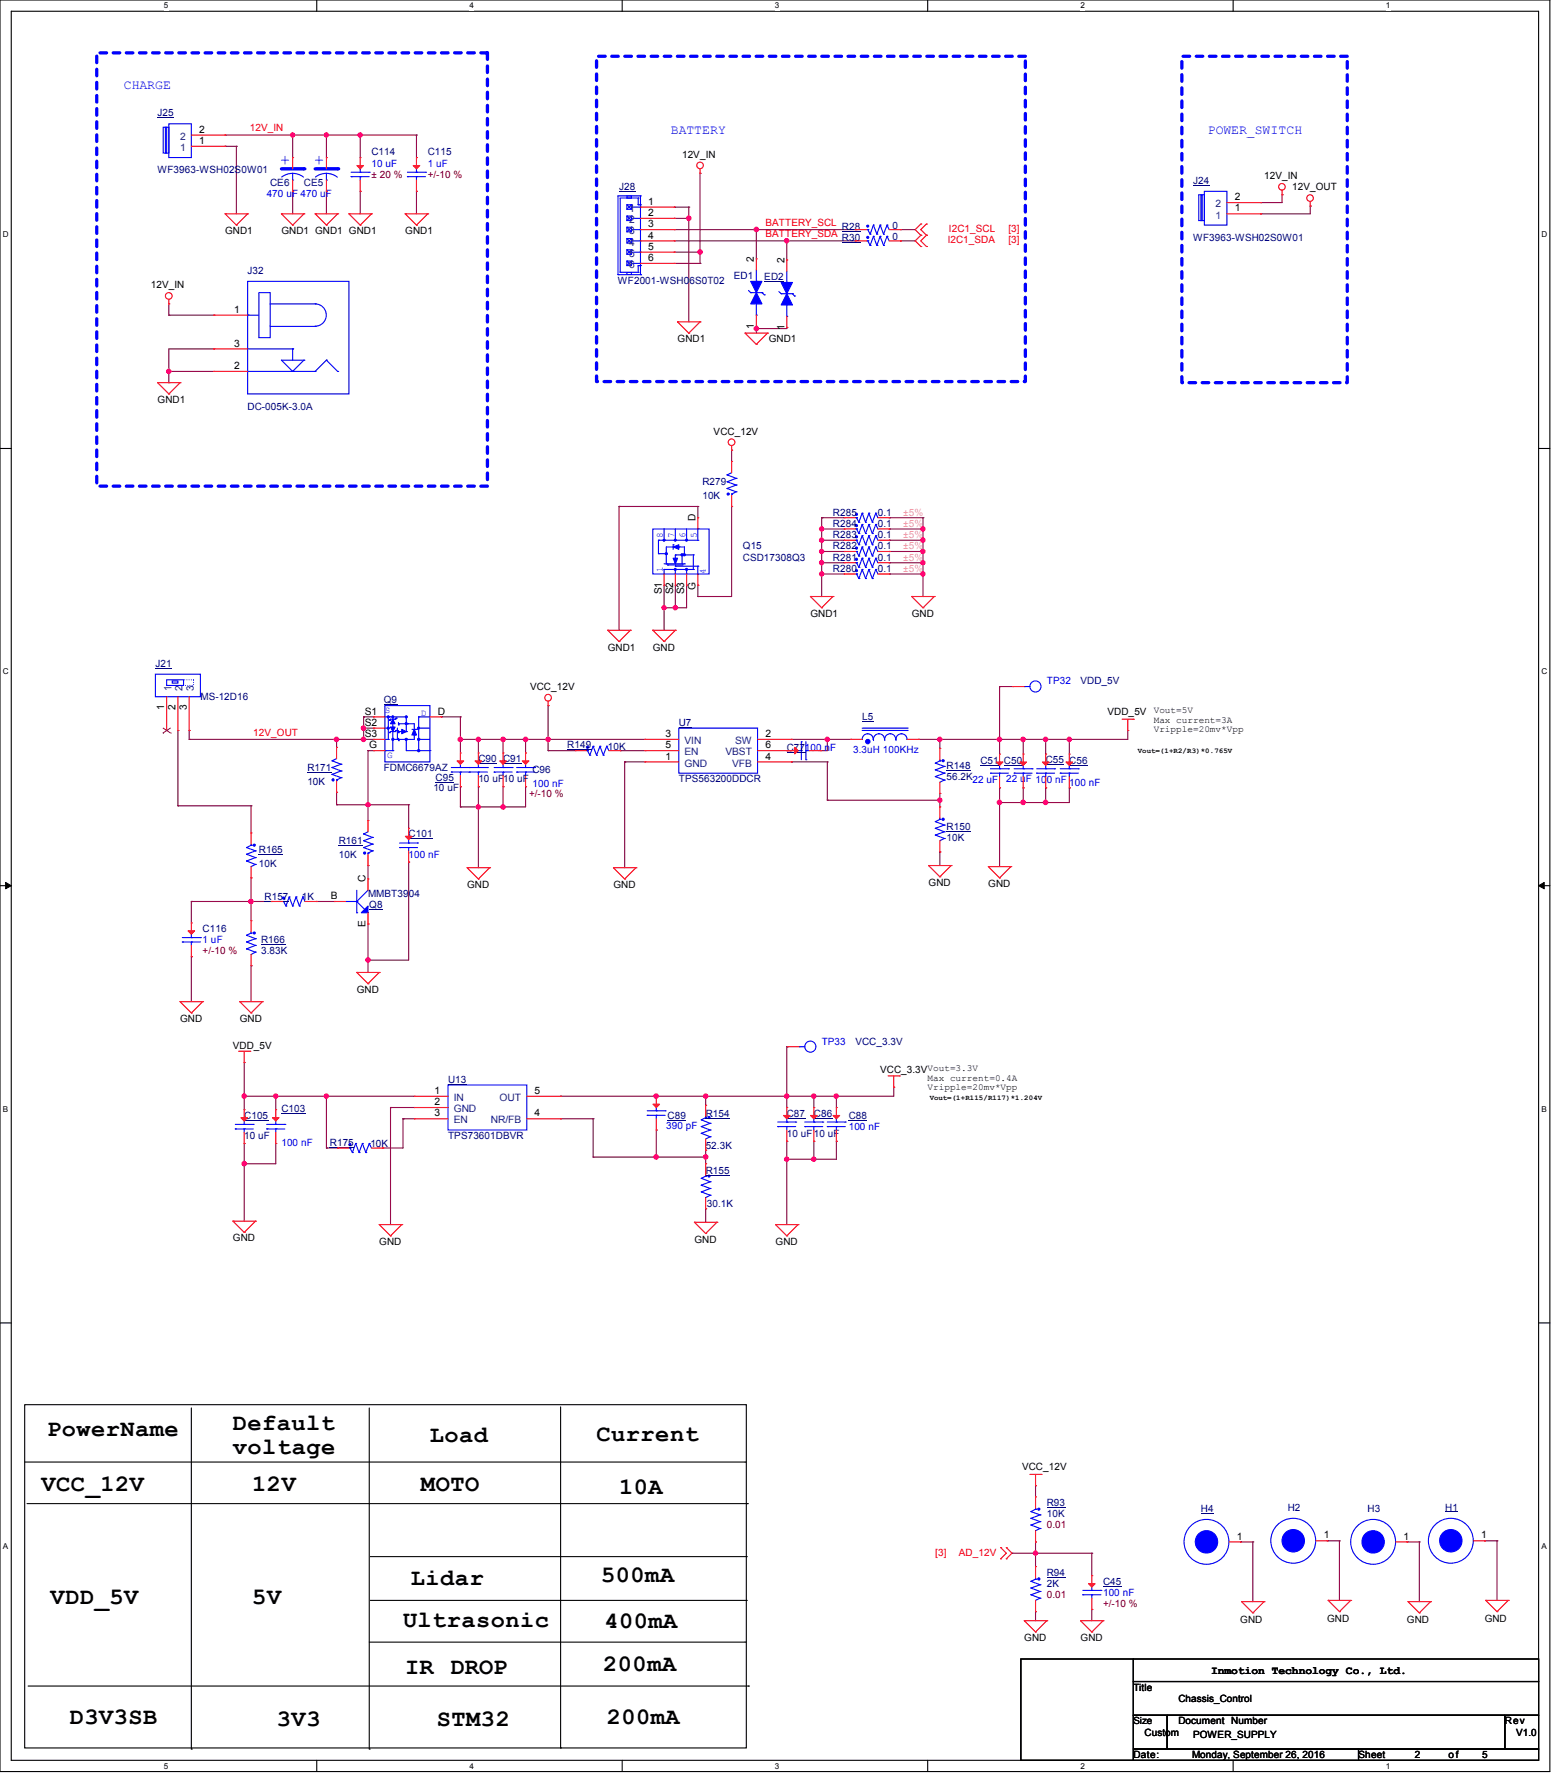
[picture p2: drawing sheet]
<svg xmlns="http://www.w3.org/2000/svg" width="210mm" height="240mm" viewBox="0 0 210 240" stroke-linecap="round" stroke-linejoin="round" font-family="sans-serif">
<defs><g id="words">
<g font-size="3.2">
<text x="6.4" y="194.4">PowerName</text>
<text x="31.5" y="193.6">Default</text>
<text x="31.5" y="196.8">voltage</text>
<text x="58.2" y="195.3">Load</text>
<text x="80.8" y="195.2">Current</text>
<text x="5.6" y="201.8">VCC_12V</text>
<text x="34.1" y="201.8">12V</text>
<text x="57" y="201.8">MOTO</text>
<text x="83.8" y="202.3">10A</text>
<text x="55.6" y="214.7">Lidar</text>
<text x="81.4" y="214.2">500mA</text>
<text x="6.9" y="217.3">VDD_5V</text>
<text x="34.1" y="217.3">5V</text>
<text x="54.6" y="220.3">Ultrasonic</text>
<text x="81.8" y="220.5">400mA</text>
<text x="54.9" y="226.7">IR</text>
<text x="61" y="226.7">DROP</text>
<text x="81.7" y="226.2">200mA</text>
<text x="9.4" y="233.4">D3V3SB</text>
<text x="37.5" y="233.7">3V3</text>
<text x="59.1" y="233.7">STM32</text>
<text x="82.1" y="233.4">200mA</text>
</g>
<g font-size="2.3" fill="#00f">
<text x="38" y="22.4">+</text>
<text x="42.5" y="22.4">+</text>
</g>
<g font-size="1.8" fill="#00f">
<text x="16.8" y="12.1">CHARGE</text>
<text x="90.8" y="18.2">BATTERY</text>
<text x="163.5" y="18.2">POWER_SWITCH</text>
</g>
<text font-size="1.5" x="164" y="226.7">Inmotion Technology Co., Ltd.</text>
<g font-size="1.4" fill="#000080">
<text x="21.3" y="15.7">J25</text>
<text x="21.3" y="23.5">WF3963-WSH02S0W01</text>
<text x="50.3" y="21">C114</text>
<text x="57.9" y="21">C115</text>
<text x="36.6" y="25.1">CE6</text>
<text x="41.1" y="25.1">CE5</text>
<text x="83.8" y="25.8">J28</text>
<text x="161.5" y="24.9">J24</text>
<text x="114" y="32.6">R30</text>
<text x="114" y="31.1">R28</text>
<text x="120.9" y="32.5">0</text>
<text x="120.9" y="30.9">0</text>
<text x="161.5" y="32.6">WF3963-WSH02S0W01</text>
<text x="33.5" y="37">J32</text>
<text x="83.7" y="38.4">WF2001-WSH06S0T02</text>
<text x="99.4" y="37.8">ED1</text>
<text x="103.5" y="38">ED2</text>
<text x="33.5" y="55.5">DC-005K-3.0A</text>
<text x="95.1" y="65.7">R279</text>
<text x="95.1" y="67.5">10K</text>
<text x="112.8" y="71.3">R284</text>
<text x="112.8" y="69.8">R285</text>
<text x="118.9" y="71.3">0.1</text>
<text x="118.9" y="69.8">0.1</text>
<text x="100.6" y="74.4">Q15</text>
<text x="100.6" y="75.9">CSD17308Q3</text>
<text x="112.8" y="75.9">R281</text>
<text x="112.8" y="74.4">R282</text>
<text x="112.8" y="77.4">R280</text>
<text x="112.8" y="72.9">R283</text>
<text x="118.9" y="75.9">0.1</text>
<text x="118.9" y="74.4">0.1</text>
<text x="118.9" y="77.4">0.1</text>
<text x="118.9" y="72.9">0.1</text>
<text x="21" y="90.4">J21</text>
<text x="27.1" y="94.8">MS-12D16</text>
<text x="52" y="95.2">Q9</text>
<text x="146.3" y="92.7">VDD_5V</text>
<text x="76.8" y="101.3">R149</text>
<text x="82.3" y="101.5">10K</text>
<text x="91.9" y="98.3">U7</text>
<text x="106.5" y="101.7">C77100 nF</text>
<text x="116.7" y="97.5">L5</text>
<text x="41.6" y="104.4">R171</text>
<text x="41.6" y="106.2">10K</text>
<text x="52" y="104.4">FDMC6679AZ</text>
<text x="58.7" y="107.1">10 uF</text>
<text x="59" y="105.8">C95</text>
<text x="64.8" y="103.2">C90 C91</text>
<text x="64.8" y="105.9">10 uF10 uF</text>
<text x="72.1" y="104.7">C96</text>
<text x="91.9" y="105.9">TPS563200DDCR</text>
<text x="128.2" y="104.1">R148</text>
<text x="128.2" y="105.6">56.2K</text>
<text x="132.7" y="103.5">C51 C50</text>
<text x="141.6" y="103.3">C55 C56</text>
<text x="55.3" y="113.4">C101</text>
<text x="128.2" y="112.3">R150</text>
<text x="128.2" y="113.9">10K</text>
<text x="35.1" y="115.5">R165</text>
<text x="35.1" y="117.3">10K</text>
<text x="45.9" y="114.3">R161</text>
<text x="45.9" y="116.1">10K</text>
<text x="35.8" y="121.9">R157</text>
<text x="40.9" y="121.9">1K</text>
<text x="49.8" y="121.5">MMBT3904</text>
<text x="50" y="123">Q8</text>
<text x="27.4" y="126.2">C116</text>
<text x="35.3" y="127.7">R166</text>
<text x="35.3" y="129.2">3.83K</text>
<text x="115.8" y="141.4">VCC_3.3V</text>
<text x="60.7" y="146.6">U13</text>
<text x="33.1" y="151.5">C105</text>
<text x="33.1" y="154.2">10 uF</text>
<text x="38.1" y="150.6">C103</text>
<text x="44.7" y="155.2">R175</text>
<text x="50.1" y="155.3">10K</text>
<text x="60.7" y="154.2">TPS73601DBVR</text>
<text x="90.4" y="151.5">C89</text>
<text x="95.5" y="151.2">R154</text>
<text x="95.5" y="155.6">52.3K</text>
<text x="106.5" y="151.2">C87</text>
<text x="106.5" y="153.9">10 uF10 uF</text>
<text x="110.2" y="151.2">C86</text>
<text x="114.9" y="151.5">C88</text>
<text x="95.5" y="159">R155</text>
<text x="95.7" y="163.4">30.1K</text>
<text x="141.7" y="203.9">R93</text>
<text x="141.7" y="205.4">10K</text>
<text x="162.6" y="204.7">H4</text>
<text x="174.3" y="204.5">H2</text>
<text x="185.2" y="204.7">H3</text>
<text x="195.7" y="204.5">H1</text>
<text x="141.7" y="213.4">R94</text>
<text x="141.7" y="214.9">2K</text>
<text x="149.4" y="214.6">C45</text>
</g>
<g font-size="1.4">
<text x="27" y="18">2</text>
<text x="27" y="19.5">1</text>
<text x="92.4" y="21.3">12V_IN</text>
<text x="87.8" y="29.3">2</text>
<text x="87.8" y="27.7">1</text>
<text x="167.2" y="28.6">1</text>
<text x="167.2" y="27.1">2</text>
<text x="171.2" y="24.2">12V_IN</text>
<text x="175" y="25.8">12V_OUT</text>
<text x="30.5" y="31.7">GND1</text>
<text x="38.1" y="31.7">GND1 GND1 GND1</text>
<text x="54.9" y="31.7">GND1</text>
<text x="87.8" y="30.8">3</text>
<text x="87.8" y="32.3">4</text>
<text x="87.8" y="33.8">5</text>
<text x="87.8" y="35.3">6</text>
<text x="102.1" y="35.5" transform="rotate(-90 102.1 35.5)">2</text>
<text x="106.2" y="35.7" transform="rotate(-90 106.2 35.7)">2</text>
<text x="20.4" y="39">12V_IN</text>
<text x="31.7" y="42.4">1</text>
<text x="31.7" y="46.9">3</text>
<text x="91.7" y="46.3">GND1</text>
<text x="102.1" y="44.5" transform="rotate(-90 102.1 44.5)">1</text>
<text x="104.1" y="46.3">GND1</text>
<text x="106.2" y="44.7" transform="rotate(-90 106.2 44.7)">1</text>
<text x="31.7" y="50">2</text>
<text x="21.3" y="54.6">GND1</text>
<text x="96.6" y="58.8">VCC_12V</text>
<text x="94.2" y="70.6" transform="rotate(-90 94.2 70.6)">D</text>
<text x="89.6" y="80.5" transform="rotate(-90 89.6 80.5)">S1</text>
<text x="91.1" y="80.5" transform="rotate(-90 91.1 80.5)">S2</text>
<text x="92.6" y="80.5" transform="rotate(-90 92.6 80.5)">S3</text>
<text x="94.2" y="79.9" transform="rotate(-90 94.2 79.9)">G</text>
<text x="109.7" y="83.5">GND1</text>
<text x="123.4" y="83.5">GND</text>
<text x="82.3" y="88.1">GND1</text>
<text x="88.4" y="88.1">GND</text>
<text x="71.8" y="93.4">VCC_12V</text>
<text x="22.2" y="96.2" transform="rotate(-90 22.2 96.2)">1</text>
<text x="23.8" y="96.2" transform="rotate(-90 23.8 96.2)">2</text>
<text x="25.3" y="96.2" transform="rotate(-90 25.3 96.2)">3</text>
<text x="49.4" y="98.3">S2</text>
<text x="49.4" y="96.8">S1</text>
<text x="49.4" y="99.8">S3</text>
<text x="50" y="101.3">G</text>
<text x="59.3" y="96.8">D</text>
<text x="90.1" y="99.8">3</text>
<text x="90.1" y="101.3">5</text>
<text x="103.6" y="99.8">2</text>
<text x="103.6" y="101.3">6</text>
<text x="150" y="96.8">VDD_5V</text>
<text x="90.1" y="102.8">1</text>
<text x="103.6" y="102.8">4</text>
<text x="49.5" y="119.5" transform="rotate(-90 49.5 119.5)">C</text>
<text x="125.7" y="120">GND</text>
<text x="44.8" y="121.8">B</text>
<text x="49.5" y="125.6" transform="rotate(-90 49.5 125.6)">E</text>
<text x="63.2" y="120.2">GND</text>
<text x="83.1" y="120.2">GND</text>
<text x="133.8" y="120.1">GND</text>
<text x="48.3" y="134.4">GND</text>
<text x="24.4" y="138.4">GND</text>
<text x="31.5" y="142">VDD_5V</text>
<text x="32.5" y="138.4">GND</text>
<text x="58.8" y="148.1">1</text>
<text x="58.8" y="149.6">2</text>
<text x="72.4" y="148.1">5</text>
<text x="119.2" y="145.2">VCC_3.3VVout=3.3V</text>
<text x="58.8" y="151.2">3</text>
<text x="72.4" y="151.2">4</text>
<text x="31.5" y="168.1">GND</text>
<text x="51.4" y="168.6">GND</text>
<text x="94" y="168.3">GND</text>
<text x="105" y="168.6">GND</text>
<text x="138.4" y="199.1">VCC_12V</text>
<text x="167.5" y="208.5">1</text>
<text x="179.2" y="208.3">1</text>
<text x="190" y="208.5">1</text>
<text x="200.6" y="208.3">1</text>
<text x="167.9" y="219.8">GND</text>
<text x="179.7" y="219.6">GND</text>
<text x="190.5" y="219.8">GND</text>
<text x="201" y="219.6">GND</text>
<text x="138.7" y="222.2">GND</text>
<text x="146.3" y="222.2">GND</text>
<text x="153.5" y="228.9">Title</text>
<text x="159.6" y="233.5">Document Number</text>
<text x="159.6" y="230.4">Chassis_Control</text>
<text x="203.7" y="233.5">Rev</text>
<text x="153.5" y="238.1">Date:</text>
<text x="155" y="235">Custom</text>
<text x="161.4" y="238.1">Monday, September 26, 2016</text>
<text x="161.5" y="235.3">POWER_SUPPLY</text>
<text x="183.9" y="238.1">Sheet</text>
<text x="191.6" y="238.1">2</text>
<text x="196.1" y="238.1">of</text>
<text x="200.7" y="238.1">5</text>
<text x="205.3" y="235">V1.0</text>
</g>
<g font-size="1.4" fill="#f00">
<text x="33.8" y="17.8">12V_IN</text>
<text x="103.6" y="32.1">BATTERY_SDA</text>
<text x="103.6" y="30.6">BATTERY_SCL</text>
<text x="128.3" y="32.9">I2C1_SDA</text>
<text x="128.5" y="31.4">I2C1_SCL</text>
<text x="136.5" y="31.4">[3]</text>
<text x="136.5" y="32.9">[3]</text>
<text x="34.3" y="99.6">12V_OUT</text>
<text x="126.6" y="210.6">[3]</text>
<text x="129.8" y="210.6">AD_12V</text>
</g>
<g font-size="1.4" fill="#004080">
<text x="24.4" y="20.4">1</text>
<text x="24.4" y="18.9">2</text>
<text x="85.2" y="28.7">1</text>
<text x="164.6" y="29.6">1</text>
<text x="164.6" y="28.1">2</text>
<text x="85.2" y="30.2">2</text>
<text x="85.2" y="31.7">3</text>
<text x="85.2" y="33.3">4</text>
<text x="85.2" y="34.8">5</text>
<text x="85.2" y="36.3">6</text>
<text x="23.2" y="93.6" transform="rotate(-90 23.2 93.6)">1</text>
<text x="24.7" y="93.6" transform="rotate(-90 24.7 93.6)">2</text>
<text x="26.2" y="93.6" transform="rotate(-90 26.2 93.6)">3</text>
<text x="92.7" y="100.8">VIN</text>
<text x="99.5" y="100.8">SW</text>
<text x="92.7" y="102.3">EN</text>
<text x="92.7" y="103.8">GND</text>
<text x="98.2" y="102.3">VBST</text>
<text x="99.1" y="103.8">VFB</text>
<text x="61.4" y="149.1">IN</text>
<text x="67.6" y="149.1">OUT</text>
<text x="61.4" y="150.6">GND</text>
<text x="61.4" y="152.1">EN</text>
<text x="66.4" y="152.1">NR/FB</text>
</g>
<g font-size="1.4" fill="#00f">
<text x="50.3" y="22.6">10 uF</text>
<text x="57.9" y="22.6">1 uF</text>
<text x="36.1" y="26.7">470 uF 470 uF</text>
<text x="141.7" y="92.7">TP32</text>
<text x="115.5" y="102">3.3uH 100KHz</text>
<text x="72.1" y="106.5">100 nF</text>
<text x="131.7" y="106.1">22 uF</text>
<text x="136.2" y="105.9">22 uF 100 nF</text>
<text x="144.8" y="106.4">100 nF</text>
<text x="55.3" y="116.1">100 nF</text>
<text x="27.4" y="127.7">1 uF</text>
<text x="111.3" y="141.4">TP33</text>
<text x="38.1" y="155.2">100 nF</text>
<text x="90.2" y="152.9">390 pF</text>
<text x="114.9" y="153">100 nF</text>
<text x="149.4" y="216.1">100 nF</text>
</g>
<g font-size="1.4" fill="#800000">
<text x="50.3" y="24.1">± 20 %</text>
<text x="57.9" y="24.1">+/-10 %</text>
<text x="71.6" y="107.9">+/-10 %</text>
<text x="27.4" y="129.2">+/-10 %</text>
<text x="141.7" y="207">0.01</text>
<text x="141.7" y="216.4">0.01</text>
<text x="149.4" y="217.6">+/-10 %</text>
</g>
<g font-size="1.4" fill="#ff80c0">
<text x="122.3" y="71.3">±5%</text>
<text x="122.3" y="69.8">±5%</text>
<text x="122.3" y="75.9">±5%</text>
<text x="122.3" y="74.4">±5%</text>
<text x="122.3" y="77.4">±5%</text>
<text x="122.3" y="72.9">±5%</text>
</g>
<g font-size="1.3" fill="#00f">
<text x="89.8" y="77.4" transform="rotate(-90 89.8 77.4)">1</text>
<text x="89.8" y="72.9" transform="rotate(-90 89.8 72.9)">8</text>
<text x="91.3" y="72.9" transform="rotate(-90 91.3 72.9)">7</text>
<text x="92.8" y="72.9" transform="rotate(-90 92.8 72.9)">6</text>
<text x="94.3" y="72.9" transform="rotate(-90 94.3 72.9)">5</text>
<text x="95.6" y="77.7" transform="rotate(-90 95.6 77.7)">4</text>
<text x="52.1" y="96.6">S</text>
<text x="57" y="96.9">D</text>
<text x="52.4" y="102.7">G</text>
</g>
<g font-size="1.3">
<text x="156.2" y="96.6">Vout=5V</text>
<text x="156.2" y="97.9">Max current=3A</text>
<text x="156.2" y="99.1">Vripple=20mv*Vpp</text>
<text x="125.6" y="146.3">Max current=0.4A</text>
<text x="125.6" y="147.6">Vripple=20mv*Vpp</text>
<text x="153.5" y="233.5">Size</text>
</g>
<g font-size="1.1">
<text x="22.2" y="1.1">5</text>
<text x="63.6" y="1.1">4</text>
<text x="104.9" y="1.1">3</text>
<text x="146.3" y="1.1">2</text>
<text x="187.6" y="1.1">1</text>
<text x=".4" y="32.1">D</text>
<text x="208.7" y="32.1">D</text>
<text x=".4" y="91.3">C</text>
<text x="208.7" y="91.3">C</text>
<text x=".4" y="150.5">B</text>
<text x="208.7" y="150.5">B</text>
<text x=".4" y="209.7">A</text>
<text x="208.7" y="209.7">A</text>
<text x="22.2" y="239.5">5</text>
<text x="63.6" y="239.5">4</text>
<text x="104.9" y="239.5">3</text>
<text x="146.3" y="239.5">2</text>
<text x="187.6" y="239.5">1</text>
</g>
<g font-size="1">
<text x="154.1" y="102">Vout=(1+R2/R3)*0.765V</text>
<text x="125.9" y="148.9">Vout=(1+R115/R117)*1.204V</text>
</g>
</g></defs>
<path d="M0 0h209.8v239.9h-209.8zM1.5 1.5h206.8v236.9h-206.8z" fill="none" stroke="#000" stroke-width=".15"/>
<g fill="#fff">
<path d="M22.2 .1h.6v1.3h-.6z"/>
<path d="M22.2 238.5h.6v1.2h-.6z"/>
</g>
<path d="M42.9 0v1.5M42.9 238.4v1.5" fill="none" stroke="#000" stroke-width=".15"/>
<g fill="#fff">
<path d="M63.6 .1h.6v1.3h-.6z"/>
<path d="M63.6 238.5h.6v1.2h-.6z"/>
</g>
<path d="M84.2 0v1.5M84.2 238.4v1.5" fill="none" stroke="#000" stroke-width=".15"/>
<g fill="#fff">
<path d="M104.9 .1h.6v1.3h-.6z"/>
<path d="M104.9 238.5h.6v1.2h-.6z"/>
</g>
<path d="M125.6 0v1.5M125.6 238.4v1.5" fill="none" stroke="#000" stroke-width=".15"/>
<g fill="#fff">
<path d="M146.3 .1h.6v1.3h-.6z"/>
<path d="M146.3 238.5h.6v1.2h-.6z"/>
</g>
<path d="M167 0v1.5M167 238.4v1.5" fill="none" stroke="#000" stroke-width=".15"/>
<g fill="#fff">
<path d="M187.6 .1h.6v1.3h-.6z"/>
<path d="M187.6 238.5h.6v1.2h-.6z"/>
<path d="M.4 31.1h.8v1.2h-.8z"/>
<path d="M208.7 31.1h.8v1.2h-.8z"/>
<path d="M.4 90.3h.8v1.2h-.8z"/>
<path d="M208.7 90.3h.8v1.2h-.8z"/>
</g>
<path d="M0 60.7h1.5M208.3 60.7h1.5" fill="none" stroke="#000" stroke-width=".15"/>
<g fill="#fff">
<path d="M.4 149.5h.7v1.2h-.7z"/>
<path d="M208.7 149.5h.7v1.2h-.7z"/>
</g>
<path d="M0 119.9h1.5M208.3 119.9h1.5" fill="none" stroke="#000" stroke-width=".15"/>
<path d="M.8 119.5l.7 .4-.7 .5zM208.3 119.9l.8-.4v.9z" fill="#000" stroke="#000" stroke-width=".14"/>
<g fill="#fff">
<path d="M.4 208.7h.7v1.3h-.7z"/>
<path d="M208.7 208.7h.7v1.3h-.7z"/>
</g>
<g fill="none" stroke="#000" stroke-width=".15">
<path d="M0 179.1h1.5M208.3 179.1h1.5M3.3 190.2h97.7v46.5h-97.7zM3.3 198h97.6M25.9 190.6v46.2M50 190.6v46.2M75.9 190.5v46.2M100.9 198h.1M3.7 203.6h97.5M50.1 210.8h50.9M50.1 216.7h50.9M101 210.8h.1"/>
<path d="M101 216.7h.1M101.2 203.6h.1M3.8 228.3h97.5M25.9 236.8h.1M50 236.8h.1M50 222.4h50.9M75.9 236.7h.1M100.9 222.4h.1M101.3 228.3h.1M138.2 224.6h15.3v13.8h-15.3zM153.5 224.6h54.8v3.1h-54.8zM153.5 227.7h54.8v4.6h-54.8z"/>
<path d="M153.5 232.3h4.5v4.5h-4.5zM153.5 236.8h30.4v1.6h-30.4zM158 232.3h45.8v4.5h-45.8zM183.9 236.8h24.4v1.6h-24.4zM203.8 232.3h4.5v4.5h-4.5z"/>
</g>
<path d="M13.1 7.2h52.9v58.6h-52.9zM80.8 7.6h58v44.1h-58zM160 7.6h22.4v44.2h-22.4z" fill="none" stroke="#00f" stroke-width=".44" stroke-dasharray=".9 .9"/>
<g fill="none" stroke="#800040" stroke-width=".15">
<path d="M30.5 18.3h.1M30.5 19.8h.1M30.5 18.3h25.9M30.5 19.8h1.5M32 19.8h.1M32 19.8v9.2M39.6 18.3h.1M39.6 18.3v3M44.2 18.3h.1M44.2 18.3v3M48.8 18.3h.1M48.8 18.3v3"/>
<path d="M56.4 18.3h.1M56.4 18.3v3M39.6 25.9h.1M39.6 25.9v3.1M44.2 25.9h.1M44.2 25.9v3.1M48.8 25.9h.1M48.8 25.9v3.1M56.4 25.9h.1M56.4 25.9v3.1M91.3 28h.1M91.3 29.6h.1"/>
<path d="M91.3 32.6h24.5M91.3 31.1h24.5M91.3 35.7h3.5M91.3 34.1h3.5M91.3 28h2M91.3 29.6h2M93.3 28h.1M93.3 29.6h.1M93.3 28v15.6M94.8 23.5h.1M94.8 35.7h.1M94.8 34.1h.1"/>
<path d="M94.8 23.5v12.2M102.4 31.1h.1M102.4 31.1v4M106.5 32.6h.1M106.5 32.6v2.6M121.9 32.6h.1M121.9 31.1h.1M121.9 32.6h2M121.9 31.1h2M170.7 27.4h.1M170.7 29h.1M173.6 26.4h.1"/>
<path d="M173.6 26.4v1h-2.9M177.4 27.9h.1M177.4 27.9v1.1h-6.7M22.9 50.3h.1M22.9 51.8h.1M22.9 42.7h.1M22.9 41.1v1.6M22.9 50.3h6.1M22.9 42.7h6.1M29 47.2h.1M29 42.7h.1M29 47.2h-6.1v4.6"/>
<path d="M102.4 44.2h.1M102.4 44.5h.1M102.4 44.2v.9M106.5 44.3h.1M106.5 44.3v.2h-4.1M83.8 68.6h.1M83.8 68.6v16.7M83.8 68.6h10.7M89.9 79.2h.1M89.9 79.2v6.1M91.4 79.2h.1M91.4 79.2v3.1"/>
<path d="M93 79.2h.1M93 79.2v3.1h-3.1M94.5 79.2h.1M94.5 68.6h.1M94.5 68.6v1.5M94.5 79.2v1.6M99.1 61h.1M99.1 68.6h.1M99.1 61v1.5M99.1 68.6v12.2h-4.6M111.3 70.1h.1M111.3 71.6h.1"/>
<path d="M111.3 73.2h.1M111.3 74.7h.1M111.3 76.2h.1M111.3 77.7h.1M111.3 70.1v10.7M111.3 70.1h3M111.3 71.6h3M111.3 73.2h3M111.3 74.7h3M111.3 76.2h3M111.3 77.7h3M120.4 70.1h.1"/>
<path d="M120.4 71.6h.1M120.4 73.2h.1M120.4 74.7h.1M120.4 76.2h.1M120.4 77.7h.1M120.4 70.1h4.6M120.4 71.6h4.6M120.4 73.2h4.6M120.4 74.7h4.6M120.4 76.2h4.6M120.4 77.7h4.6M125 70.1h.1"/>
<path d="M125 71.6h.1M125 73.2h.1M125 74.7h.1M125 76.2h.1M125 77.7h.1M125 70.1v10.7M24.1 98.9h.1M24.1 98.9v10.2M25.6 98.9h.1M25.6 98.9v1.2M49.2 98.6h.1M49.2 97.1h.1"/>
<path d="M49.2 98.6h1.4M49.2 97.1v3M49.2 97.1h1.4M59.7 97.1h.1M59.7 97.1h2.6M62.3 97.1h.1M62.3 97.1v4.9M74.2 95.5h.1M74.2 95.5v6.1M89.9 82.3h.1M91.4 82.3h.1M94.5 80.8h.1"/>
<path d="M135.3 93h.1M135.3 93v9.1M135.3 93h1.9M152.7 98.9h.1M152.7 98.9v1.2h-28.3M24.1 109.1h.1M24.1 109.1h9.9M25.6 100.1h.1M25.6 100.1h25M34 118.9h.1M34 109.1h.1M34 109.1v3.7"/>
<path d="M34 118.9v5.8M45.6 107.3h.1M45.6 109h.1M45.6 100.1h.1M45.6 100.1v1.1M45.6 107.3v1.7M45.6 109h9.7M49.2 100.1h.1M49.8 101.6h.1M49.8 117.2h.1M49.8 109h.1M49.8 101.6h.8"/>
<path d="M49.8 101.6v9.5M49.8 117.2v1.8M55.3 109h.1M55.3 116.7h.1M55.3 109v3.2M55.3 116.7v13.3h-5.5M62.3 100.1h.1M62.3 106.5h.1M62.3 109.3h.1M62.3 100.1h25M62.3 106.5v2.8M64.8 100.1h.1"/>
<path d="M64.8 106.5h.1M64.8 109.3h.1M64.8 100.1v1.9M64.8 106.5v11M68.1 109.3h.1M68.1 100.1h.1M68.1 106.5h.1M68.1 100.1v1.9M68.1 106.5v2.8M71.2 100.1h.1M71.2 106.5h.1M71.2 100.1v1.9"/>
<path d="M71.2 106.5v2.8h-8.9M74.2 100.1h.1M74.2 101.6h.1M74.2 101.6h3.7M84 101.6h.1M84 101.6h3.3M84.6 103.2h.1M84.6 103.2v14.3M84.6 103.2h2.7M106.5 101.6h.1M106.5 101.6h.6M107.1 100.1h.1"/>
<path d="M107.1 103.2h.1M107.1 100.1h8.1M107.1 103.2h4.9M111.1 101.6h.1M112 100.1h.1M112 103.2h.1M112 108.4h.1M112 100.1v1.5h-.9M112 103.2v5.2M112 108.4h15.3M124.4 100.1h.1M127.3 100.1h.1"/>
<path d="M127.3 107.4h.1M127.3 115.4h.1M127.3 108.4h.1M127.3 100.1v1.2M127.3 107.4v1.9M127.3 115.4v1.8M135.3 108.7h.1M135.3 100.1h.1M135.3 106.7h.1M135.3 106.7v10.6M138.5 100.1h.1M138.5 106.7h.1"/>
<path d="M138.5 108.7h.1M138.5 100.1v2M138.5 106.7v2M141.6 100.1h.1M141.6 106.7h.1M141.6 108.7h.1M141.6 100.1v2M141.6 106.7v2M144.8 100.1h.1M144.8 106.7h.1M144.8 100.1v2M144.8 106.7v2h-9.5"/>
<path d="M25.9 122.1h.1M25.9 129.5h.1M25.9 122.1h10.8M25.9 122.1v2.9M25.9 129.5v6.1M34 122.1h.1M34 130.8h.1M34 130.8v4.8M42.8 122.1h.1M42.8 122.1h2.5M49.8 125.1h.1M49.8 130h.1"/>
<path d="M49.8 125.1v6.6M33.1 157.6h.1M33.1 148.4h.1M33.1 154.8h.1M33.1 143.9h.1M33.1 148.4h23M33.1 143.9v6.4M33.1 154.8v10.6M37.3 148.4h.1M37.3 154.8h.1M37.3 148.4v1.9M37.3 154.8v2.8h-4.2"/>
<path d="M44.2 155.4h.1M44.2 148.4h.1M44.2 155.4h1.5M44.2 148.4v7M51.8 155.4h.1M52.9 150h.1M52.9 150v15.8M52.9 150h3.2M54.6 151.5h.1M54.6 151.5v3.9h-2.8M54.6 151.5h1.5M75.9 148.4h.1"/>
<path d="M75.9 151.5h.1M75.9 151.5h4.4M80.3 151.5h.1M80.3 156.7h.1M80.3 151.5v5.2M80.3 156.7h15.2M88.9 148.4h.1M88.9 153h.1M88.9 156.7h.1M88.9 153v3.7M95.5 148.4h.1M95.5 155.7h.1"/>
<path d="M95.5 156.7h.1M95.5 148.4v1.2M95.5 155.7v1.9M106.5 157h.1M106.5 148.4h.1M106.5 154.5h.1M106.5 141.7h.1M106.5 141.7v8.3M106.5 154.5v11.3M106.5 141.7h.2M110.2 148.4h.1M110.2 154.5h.1"/>
<path d="M110.2 157h.1M110.2 148.4v1.6M110.2 154.5v2.5M113.2 148.4h.1M113.2 154.5h.1M113.2 148.4v1.6M113.2 154.5v2.5h-6.7M121 147.2h.1M121 147.2v1.2h-45.1M95.5 163.7h.1M95.5 163.7v1.8M137 210.3h.1"/>
<path d="M137 210.3h10.8M140.2 201.2h.1M140.2 218.2h.1M140.2 210.3h.1M140.2 208.8h.1M140.2 201.2v1.5M140.2 208.8v3.3M140.2 218.2v1.3M147.8 217.9h.1M147.8 210.3h.1M147.8 210.3v3.1M147.8 217.9v1.6"/>
<path d="M167.9 208.8h.1M167.9 208.8h1.7M169.6 208.8h.1M169.6 208.8v8.1M179.7 208.6h.1M179.7 208.6h1.7M181.4 208.6h.1M181.4 208.6v8.1M190.5 208.8h.1M190.5 208.8h1.7M192.2 208.8h.1M192.2 208.8v8.1"/>
<path d="M201 208.6h.1M201 208.6h1.7M202.7 208.6h.1M202.7 208.6v8.1"/>
</g>
<g fill="#f0f" stroke="#f0f" stroke-width=".15">
<circle cx="94.8" cy="34.1" r=".3"/>
<circle cx="106.5" cy="32.6" r=".3"/>
<circle cx="102.4" cy="31.1" r=".3"/>
<circle cx="71.2" cy="100.1" r=".3"/>
<circle cx="34" cy="122.1" r=".3"/>
<circle cx="49.2" cy="100.1" r=".3"/>
<circle cx="49.2" cy="98.6" r=".3"/>
<circle cx="62.3" cy="100.1" r=".3"/>
<circle cx="74.2" cy="100.1" r=".3"/>
<circle cx="112" cy="100.1" r=".29"/>
<circle cx="135.3" cy="100.1" r=".3"/>
<circle cx="127.2" cy="100.1" r=".29"/>
<circle cx="144.8" cy="100.1" r=".29"/>
<circle cx="45.6" cy="100.1" r=".3"/>
<circle cx="127.2" cy="108.4" r=".29"/>
<circle cx="68.1" cy="109.3" r=".3"/>
<circle cx="64.8" cy="109.3" r=".29"/>
<circle cx="68.1" cy="100.1" r=".3"/>
<circle cx="64.8" cy="100.1" r=".29"/>
<circle cx="138.5" cy="100.1" r=".3"/>
<circle cx="141.6" cy="100.1" r=".3"/>
<circle cx="135.3" cy="108.6" r=".3"/>
<circle cx="138.5" cy="108.6" r=".3"/>
<circle cx="141.6" cy="108.6" r=".3"/>
<circle cx="93.3" cy="29.5" r=".3"/>
<circle cx="49.8" cy="109" r=".29"/>
<circle cx="49.8" cy="130" r=".3"/>
<circle cx="102.4" cy="44.5" r=".3"/>
<circle cx="140.2" cy="210.3" r=".29"/>
<circle cx="37.3" cy="148.4" r=".29"/>
<circle cx="106.5" cy="148.4" r=".3"/>
<circle cx="95.5" cy="148.4" r=".3"/>
<circle cx="110.2" cy="148.4" r=".3"/>
<circle cx="113.2" cy="148.4" r=".3"/>
<circle cx="110.2" cy="157" r=".29"/>
<circle cx="106.5" cy="157" r=".29"/>
<circle cx="88.8" cy="156.7" r=".3"/>
<circle cx="95.5" cy="156.7" r=".3"/>
<circle cx="33.1" cy="157.6" r=".3"/>
<circle cx="33.1" cy="148.4" r=".3"/>
<circle cx="88.8" cy="148.4" r=".3"/>
<circle cx="44.2" cy="148.4" r=".29"/>
<circle cx="48.8" cy="18.3" r=".29"/>
<circle cx="44.2" cy="18.3" r=".29"/>
<circle cx="39.6" cy="18.3" r=".29"/>
<circle cx="22.8" cy="50.3" r=".29"/>
<circle cx="89.9" cy="82.3" r=".29"/>
<circle cx="91.4" cy="82.3" r=".29"/>
<circle cx="111.2" cy="71.6" r=".29"/>
<circle cx="111.2" cy="73.1" r=".29"/>
<circle cx="111.2" cy="74.7" r=".29"/>
<circle cx="111.2" cy="77.7" r=".29"/>
<circle cx="111.2" cy="76.2" r=".29"/>
<circle cx="125" cy="71.6" r=".29"/>
<circle cx="125" cy="74.7" r=".29"/>
<circle cx="125" cy="73.1" r=".29"/>
<circle cx="125" cy="77.7" r=".29"/>
<circle cx="125" cy="76.2" r=".29"/>
</g>
<g fill="none" stroke="#f00" stroke-width=".15">
<path d="M30.5 29h.1M30.5 29h3M30.5 29l1.5 1.5M32 30.5h.1M33.5 29h.1M33.5 29l-1.5 1.5M38.1 29h.1M38.1 29h3M38.1 29l1.5 1.5M39.6 30.5h.1M41.1 29h.1M41.1 29l-1.5 1.5"/>
<path d="M42.7 29h.1M42.7 29h3M42.7 29l1.5 1.5M44.2 30.5h.1M45.7 29h.1M45.7 29l-1.5 1.5M47.2 29h.1M47.2 29h3.1M47.2 29l1.6 1.5M48.8 30.5h.1M50.3 29h.1M50.3 29l-1.5 1.5"/>
<path d="M54.9 29h.1M54.9 29h3M54.9 29l1.5 1.5M56.4 30.5h.1M57.9 29h.1M57.9 29l-1.5 1.5M94.8 23.5h.1M94.8 22.9v.6M106.5 35.2h.1M106.5 35.2v1.5M124.7 31.9h.1M124.7 30.3h.1"/>
<path d="M124.7 33.4h.1M124.7 30.3l-.8 .8 .8 .8M124.7 31.9l-.8 .7 .8 .8M125.4 31.9h.1M125.4 30.3h.1M125.4 33.4h.1M125.4 30.3l-.7 .8 .7 .8M125.4 31.9l-.7 .7 .7 .8M173.6 26.4h.1M173.6 25.8v.6M177.4 27.9h.1M177.4 27.3v.6"/>
<path d="M21.3 51.8h.1M21.3 51.8h3.1M21.3 51.8l1.6 1.5M22.9 53.3h.1M22.9 41.1h.1M22.9 40.5v.6M24.4 51.8h.1M24.4 51.8l-1.5 1.5M91.7 43.6h.1M91.7 43.6h3.1M91.7 43.6l1.6 1.5M93.3 45.1h.1"/>
<path d="M94.8 43.6h.1M94.8 43.6l-1.5 1.5M100.9 45.1h.1M100.9 45.1h3M100.9 45.1l1.5 1.5M102.4 46.6h.1M103.9 45.1h.1M103.9 45.1l-1.5 1.5M106.5 44.3h.1M106.5 42.8v1.5M99.1 61h.1M99.1 60.3v.7"/>
<path d="M74.2 95.5h.1M74.2 95v.5M82.3 85.3h.1M82.3 85.3h3M82.3 85.3l1.5 1.6M83.8 86.9h.1M85.3 85.3h.1M85.3 85.3l-1.5 1.6M88.4 85.3h.1M88.4 85.3h3M88.4 85.3l1.5 1.6M89.9 86.9h.1"/>
<path d="M91.4 85.3h.1M91.4 85.3l-1.5 1.6M109.7 80.8h.1M109.7 80.8h3.1M109.7 80.8l1.6 1.5M111.3 82.3h.1M112.8 80.8h.1M112.8 80.8l-1.5 1.5M123.4 80.8h.1M123.4 80.8h3.1M123.4 80.8l1.6 1.5M125 82.3h.1"/>
<path d="M126.5 80.8h.1M126.5 80.8l-1.5 1.5M151.9 97.4h1.6M152.7 98.9h.1M152.7 97.4v1.5M153.5 97.4h.1M63.2 117.5h.1M63.2 117.5h3.1M63.2 117.5l1.6 1.5M64.8 119h.1M64.8 102h.1M64.8 106.5h.1"/>
<path d="M64.8 102v1.5M64.8 105v1.5M66.3 117.5h.1M66.3 117.5l-1.5 1.5M83.1 117.5h.1M83.1 117.5h3M83.1 117.5l1.5 1.5M84.6 119h.1M86.1 117.5h.1M86.1 117.5l-1.5 1.5M125.7 117.2h.1M125.7 117.2h3.1"/>
<path d="M125.7 117.2l1.6 1.5M127.3 118.7h.1M128.8 117.2h.1M128.8 117.2l-1.5 1.5M133.8 117.3h.1M133.8 117.3h3.1M133.8 117.3l1.5 1.6M135.3 118.9h.1M136.9 117.3h.1M136.9 117.3l-1.6 1.6M24.4 135.6h.1M24.4 135.6h3"/>
<path d="M24.4 135.6l1.5 1.6M25.9 137.2h.1M27.4 135.6h.1M27.4 135.6l-1.5 1.6M32.5 135.6h.1M32.5 135.6h3M32.5 135.6l1.5 1.6M34 137.2h.1M35.5 135.6h.1M35.5 135.6l-1.5 1.6M36.7 122.1h.1M36.7 122.1h1.5"/>
<path d="M41.3 122.1h1.5M42.8 122.1h.1M48.3 131.7h.1M48.3 131.7h3.1M48.3 131.7l1.5 1.5M49.8 133.2h.1M51.4 131.7h.1M51.4 131.7l-1.6 1.5M32.3 142.3h1.5M33.1 143.9h.1M33.1 142.3v1.6M33.8 142.3h.1"/>
<path d="M120.2 145.7h1.6M121 147.2h.1M121 145.7v1.5M121.8 145.7h.1M31.5 165.4h.1M31.5 165.4h3.1M31.5 165.4l1.6 1.5M33.1 166.9h.1M34.6 165.4h.1M34.6 165.4l-1.5 1.5M51.4 165.8h.1M51.4 165.8h3"/>
<path d="M51.4 165.8l1.5 1.5M52.9 167.3h.1M54.4 165.8h.1M54.4 165.8l-1.5 1.5M94 165.5h.1M94 165.5h3.1M94 165.5l1.5 1.5M95.5 167h.1M97.1 165.5h.1M97.1 165.5l-1.6 1.5M105 165.8h.1M105 165.8h3.1"/>
<path d="M105 165.8l1.5 1.5M106.5 167.3h.1M108.1 165.8h.1M108.1 165.8l-1.6 1.5M139.4 199.6h1.6M140.2 199.6v1.6M141 199.6h.1M135.5 211.1h.1M135.5 209.5h.1M135.5 209.5l.7 .8-.7 .8M136.2 211.1h.1M136.2 209.5h.1"/>
<path d="M136.2 209.5l.8 .8-.8 .8M138.7 219.5h.1M138.7 219.5h3M138.7 219.5l1.5 1.5M140.2 201.2h.1M141.7 219.5h.1M141.7 219.5l-1.5 1.5M146.3 219.5h.1M146.3 219.5h3.1M146.3 219.5l1.5 1.5M149.4 219.5h.1M149.4 219.5l-1.6 1.5"/>
<path d="M168.1 216.9h.1M168.1 216.9h3.1M168.1 216.9l1.5 1.5M169.6 218.4h.1M171.2 216.9h.1M171.2 216.9l-1.6 1.5M179.8 216.7h.1M179.8 216.7h3.1M179.8 216.7l1.6 1.5M181.4 218.2h.1M182.9 216.7h.1M182.9 216.7l-1.5 1.5"/>
<path d="M190.6 216.9h.1M190.6 216.9h3.1M190.6 216.9l1.6 1.5M192.2 218.4h.1M193.7 216.9h.1M193.7 216.9l-1.5 1.5M201.2 216.7h.1M201.2 216.7h3M201.2 216.7l1.5 1.5M202.7 218.2h.1M204.2 216.7h.1M204.2 216.7l-1.5 1.5"/>
<path d="M140.2 221h.1M147.8 221h.1"/>
<circle cx="94.8" cy="22.4" r=".44"/>
<circle cx="173.6" cy="25.3" r=".44"/>
<circle cx="177.4" cy="26.8" r=".44"/>
<circle cx="22.9" cy="40.1" r=".45"/>
<circle cx="99.1" cy="59.9" r=".45"/>
<circle cx="74.2" cy="94.5" r=".45"/>
</g>
<g fill="none" stroke="#00f" stroke-width=".15">
<path d="M105.5 39.5l.3 .3M105.8 39.8h.1M105.8 39.8h1.5M106.5 38.2h.1M106.5 36.7v1.5M107.3 39.8h.1M107.3 39.8l.3 .3M106.5 42.8h.1M106.5 41.3v1.5M107.6 40.1h.1M63.5 104.5h.1M63.5 103.9h2.5"/>
<path d="M63.5 104.5h2.5M64.8 103.9h.1M64.8 104.5h.1M64.8 103.5v.4M64.8 104.5v.5M66 103.9h.1M38.2 122.1h.2M38.4 122.1h.1M38.4 122.1l.3 .6M38.7 122.7h.1M39.2 121.5h.1M39.2 121.5l.4 1.2"/>
<path d="M39.2 121.5l-.5 1.2M39.6 122.7h.1M40.1 121.5h.1M40.1 121.5l.4 1.2M40.1 121.5l-.5 1.2M40.5 122.7h.1M41 121.5h.1M41 121.5l.3 .6M41 121.5l-.5 1.2M46.8 122.1h1.5M48.3 123.6h.1M48.3 122.1h.1"/>
<path d="M48.3 120.5v3.1M48.3 122.1l1.5 1.5M49.8 120.5l-1.5 1.6"/>
</g>
<g fill="#00f" stroke="#00f" stroke-width=".15">
<path d="M106.5 39.8l.8 1.5h-1.5z"/>
<path d="M105.8 38.2h1.5l-.8 1.6z"/>
<path d="M48.9 123.6l.9-.9v.9z"/>
<circle cx="38.4" cy="121.6" r=".15"/>
</g>
<path d="M103.5 38.2h2.6M64.8 103.4h2.5M35.8 122.1h3.3" fill="none" stroke="#000080" stroke-width=".14"/>
<path d="M64.3 103h.9l-.4 .5z" fill="#f00" stroke="#f00" stroke-width=".15"/>
<path d="M50 123.1h1.8v.2h-1.8z" fill="#000080"/>
<path d="M49.8 119h.1M49.8 119v1.5M45.3 122.1h.1M45.3 122.1h1.5M49.8 125.1h.1M49.8 123.6v1.5" fill="none" stroke="#f00" stroke-width=".15"/>
<circle cx="196.4" cy="208.6" r="1.51" fill="#00f" stroke="#00f" stroke-width=".15"/>
<circle cx="196.4" cy="208.6" r="3" fill="none" stroke="#00f" stroke-width=".15"/>
<path d="M195.7 204.7h1.7v.1h-1.7z" fill="#000080"/>
<g fill="none" stroke="#f00" stroke-width=".15">
<path d="M86.7 29.6h4.6M86.7 31.1h4.6M86.7 32.6h4.6M86.7 28h4.6M86.7 34.1h4.6M86.7 35.7h4.6M91.3 29.6h.1M91.3 31.1h.1M91.3 32.6h.1M91.3 28h.1M91.3 34.1h.1M91.3 35.7h.1"/>
<path d="M115.8 32.6h.1M115.8 32.6h1.5M120.4 32.6h1.5M121.9 32.6h.1M89.9 79.2h.1M89.9 77.7v1.5M91.4 79.2h.1M91.4 77.7v1.5M93 79.2h.1M93 77.7v1.5M94.5 79.2h.1M94.5 70.1h.1"/>
<path d="M94.5 70.1v1.5M94.5 77.7v1.5M114.3 76.2h.1M114.3 76.2h1.5M118.9 76.2h1.5M120.4 76.2h.1M137.2 93h.1M137.2 93h1.5M49.8 117.2h.1M49.8 111.1h.1M49.8 111.1v1.5M49.8 115.7v1.5"/>
<path d="M62.3 102h.1M62.3 106.5h.1M62.3 102v1.5M62.3 105v1.5M71.2 102h.1M71.2 106.5h.1M71.2 102v1.5M71.2 105v1.5M127.3 109.3h.1M127.3 115.4h.1M127.3 109.3v1.5M127.3 113.8v1.6"/>
<path d="M95.5 149.6h.1M95.5 155.7h.1M95.5 149.6v1.6M95.5 154.2v1.5M106.5 150h.1M106.5 154.5h.1M106.5 150v1.5M106.5 153v1.5M178.2 208.6h1.5M179.7 208.6h.1M199.5 208.6h1.5M201 208.6h.1"/>
</g>
<g fill="#00f" stroke="#00f" stroke-width=".15">
<path d="M91.1 75.6h.6l-.3 .7z" fill-rule="evenodd"/>
<path d="M91.1 74.1l.8-.3v.6z" fill-rule="evenodd"/>
<circle cx="175.1" cy="208.6" r="1.51"/>
<circle cx="49.4" cy="115.5" r=".14"/>
<circle cx="127.7" cy="110.9" r=".15"/>
<circle cx="116" cy="75.7" r=".14"/>
<circle cx="96" cy="151.3" r=".14"/>
<circle cx="117.5" cy="32.1" r=".14"/>
<circle cx="91.4" cy="77.1" r=".14"/>
<circle cx="93" cy="77.1" r=".14"/>
<circle cx="89.9" cy="73.1" r=".14"/>
<circle cx="91.4" cy="73.1" r=".14"/>
<circle cx="93" cy="73.1" r=".14"/>
<circle cx="92.3" cy="75.1" r=".14"/>
<circle cx="90.2" cy="75" r=".15"/>
<circle cx="92.6" cy="75.1" r=".15"/>
<circle cx="163.4" cy="208.8" r="1.51"/>
</g>
<g fill="none" stroke="#00f" stroke-width=".15">
<path d="M83.7 37.2h.1M83.7 37.2h3M84 36.9h.1M84 36.9h2.4M84.9 27.7h.6v.6h-.6zM84.9 29.3h.6v.6h-.6zM84.9 30.8h.6v.6h-.6zM84.9 32.3h.6v.6h-.6zM84.9 26.5h.6v.3h-.6zM84.9 33.8h.6v.6h-.6zM84.9 35.3h.6v.7h-.6zM84.9 36.9h.6v.3h-.6z"/>
<path d="M84.9 27.7h.1M84.9 29.3h.1M84.9 30.8h.1M84.9 32.3h.1M84.9 33.8h.1M84.9 35.3h.1M84.9 27.7l.6 .6M84.9 29.3l.6 .6M84.9 30.8l.6 .6M84.9 32.3l.6 .6M84.9 33.8l.6 .6M84.9 35.3l.6 .7"/>
<path d="M85.5 27.7h.1M85.5 29.3h.1M85.5 30.8h.1M85.5 32.3h.1M85.5 33.8h.1M85.5 35.3h.1M85.5 27.7l-.6 .6M85.5 29.3l-.6 .6M85.5 30.8l-.6 .6M85.5 32.3l-.6 .6M85.5 28h1.2M85.5 29.6h1.2"/>
<path d="M85.5 31.1h1.2M85.5 32.6h1.2M85.5 34.1h1.2M85.5 33.8l-.6 .6M85.5 35.7h1.2M85.5 35.3l-.6 .7M86.4 26.8h.1M86.4 27.7h.1M86.4 36h.1M86.4 36.9h.1M86.4 26.8h-2.4v10.1M86.4 26.8v.9"/>
<path d="M86.4 36v.9M86.4 27.7h.3M86.4 36h.3M86.7 28h.1M86.7 29.6h.1M86.7 31.1h.1M86.7 32.6h.1M86.7 26.5h.1M86.7 27.7h.1M86.7 37.2h.1M86.7 34.1h.1M86.7 35.7h.1"/>
<path d="M86.7 36h.1M86.7 26.5h-3v10.7M86.7 26.5v10.7M117.3 32.6h.2M117.5 32.6h.1M117.5 32.6l.3 .6M117.8 33.2h.1M118.3 32h.1M118.3 32l.4 1.2M118.3 32l-.5 1.2M118.7 33.2h.1M119.2 32h.1"/>
<path d="M119.2 32l.4 1.2M119.2 32l-.5 1.2M119.6 33.2h.1M120.1 32h.1M120.1 32l.3 .6M120.1 32l-.5 1.2M88.4 71.6h7.6v6.1h-7.6zM89.2 75h.1M89.2 73.2h.1M89.2 75h1M89.2 73.2v1.8M89.2 73.2h5.3"/>
<path d="M89.9 77.1h.1M89.9 73.2h.1M89.9 71.6v1.6M89.9 77.1v.6M89.9 76.3h2.8M89.9 77.1h4M90.2 76.3h.1M90.2 75h.1M90.4 76.5h.1M90.4 76.5h2.1M91.1 74.1h.1M91.1 73.8h.1"/>
<path d="M91.1 74.1h-.9v2.2M91.1 73.8v.6M91.4 77.1h.1M91.4 73.2h.1M91.4 75.1h.1M91.4 76.7h.1M91.4 71.6v1.6M91.4 75.1v1.1M91.4 76.5v.2M91.4 77.1v.6M91.4 75.1h2.5M91.4 76.7h3.1"/>
<path d="M91.9 74.1h.1M91.9 74.1h.8v1M92.4 75.1h.1M92.4 76.3h.1M92.4 75.1v1.2M92.5 75.1h.1M92.7 76.3h.1M92.7 75.1h.1M93 77.1h.1M93 73.2h.1M93 71.6v1.6M93 77.1v.6"/>
<path d="M93.9 75.1h.1M93.9 77.1h.1M93.9 75.1v2M94.5 77.7h.1M94.5 73.2h.1M94.5 71.6h.1M94.5 76.7h.1M94.5 71.6v1.6M94.5 76.7v1M115.8 76.2h.2M116 76.2h.1M116 76.2l.3 .6"/>
<path d="M116.3 76.8h.1M116.7 75.6h.1M116.7 75.6l.5 1.2M116.7 75.6l-.4 1.2M117.2 76.8h.1M117.6 75.6h.1M117.6 75.6l.5 1.2M117.6 75.6l-.4 1.2M118.1 76.8h.1M118.6 75.6h.1M118.6 75.6l-.5 1.2M118.6 75.6l.3 .6"/>
<path d="M138.7 93h.1M138.7 93h.7M49.2 112.9h.1M49.2 113.8h.1M49.2 114.8h.1M49.2 112.9l1.2 .5M49.2 113.8l1.2 .5M49.2 114.8l1.2 .4M49.8 115.5h.1M49.8 115.5v.2M49.8 112.6l-.6 .3M50.4 113.4h.1"/>
<path d="M50.4 114.3h.1M50.4 115.2h.1M50.4 113.4l-1.2 .4M50.4 114.3l-1.2 .5M50.4 115.2l-.6 .3M61.1 104.5h.1M61.1 103.9h2.4M61.1 104.5h2.4M62.3 103.9h.1M62.3 104.5h.1M62.3 103.5v.4M62.3 104.5v.5"/>
<path d="M63.5 103.9h.1M70 104.5h.1M70 103.9h2.4M70 104.5h2.4M71.2 103.9h.1M71.2 104.5h.1M71.2 103.5v.4M71.2 104.5v.5M72.4 103.9h.1M126.6 113.1h.1M126.6 112.2h.1M126.6 111.3h.1"/>
<path d="M126.6 113.1l1.3 .4M126.6 112.2l1.3 .4M126.6 111.3l1.3 .4M127.3 111h.1M127.3 110.8v.2M127.3 111l-.7 .3M127.9 113.5h.1M127.9 112.6h.1M127.9 111.7h.1M127.9 113.5l-.6 .3M127.9 112.6l-1.3 .5M127.9 111.7l-1.3 .5"/>
<path d="M95 153.5h.1M95 152.5h.1M95 151.6h.1M95 153.5l1.2 .4M95 152.5l1.2 .5M95 151.6l1.2 .5M95.5 151.3h.1M95.5 151.2v.1M95.5 151.3l-.5 .3M96.2 153.9h.1M96.2 153h.1M96.2 152.1h.1"/>
<path d="M96.2 153.9l-.7 .3M96.2 153l-1.2 .5M96.2 152.1l-1.2 .4M105.3 152.5h.1M105.3 151.9h2.4M105.3 152.5h2.4M106.5 151.9h.1M106.5 152.5h.1M106.5 151.5v.4M106.5 152.5v.5M107.7 151.9h.1"/>
<circle cx="140.2" cy="93" r=".75"/>
<circle cx="163.4" cy="208.8" r="3"/>
<circle cx="175.1" cy="208.6" r="3"/>
</g>
<path d="M83.8 26h2.2M114 32.8h2.5M45.9 114.5h3.2M59 106h2.5M128.2 112.5h3.2M95.5 151.4h3.3M106.5 151.4h2.5" fill="none" stroke="#000080" stroke-width=".14"/>
<g fill="#f00" stroke="#f00" stroke-width=".15">
<path d="M106.1 151h.9l-.5 .5z"/>
<path d="M61.9 103h.9l-.5 .5z"/>
<path d="M70.7 103h.9l-.4 .5z"/>
</g>
<path d="M162.6 204.8h1.7v.1h-1.7z" fill="#000080"/>
<g fill="none" stroke="#f00" stroke-width=".15">
<path d="M25.9 19.8h4.6M25.9 18.3h4.6M30.5 19.8h.1M30.5 18.3h.1M48.8 21.3h.1M48.8 25.9h.1M48.8 21.3v1.6M48.8 24.4v1.5M56.4 21.3h.1M56.4 25.9h.1M56.4 21.3v1.6M56.4 24.4v1.5"/>
<path d="M115.8 31.1h.1M115.8 31.1h1.5M120.4 31.1h1.5M121.9 31.1h.1M166.1 29h4.6M166.1 27.4h4.6M170.7 29h.1M170.7 27.4h.1M29 42.7h.1M29 50.3h.1M29 47.2h.1M29 42.7h4.5"/>
<path d="M29 50.3h4.5M29 47.2h4.5M99.1 68.6h.1M99.1 62.5h.1M99.1 62.5v1.5M99.1 67.1v1.5M114.3 74.7h.1M114.3 71.6h.1M114.3 74.7h1.5M114.3 71.6h1.5M118.9 74.7h1.5M118.9 71.6h1.5"/>
<path d="M120.4 74.7h.1M120.4 71.6h.1M22.6 98.9h.1M22.6 94.3v4.6M24.1 98.9h.1M24.1 94.3v4.6M25.6 98.9h.1M25.6 94.3v4.6M68.1 102h.1M68.1 106.5h.1M68.1 102v1.5M68.1 105v1.5"/>
<path d="M77.9 101.6h.1M77.9 101.6h1.5M82.4 101.6h1.6M84 101.6h.1M106.5 101.6h.1M106.5 101.6h1.6M109.6 101.6h1.5M111.1 101.6h.1M135.3 102.1h.1M135.3 106.7h.1M135.3 102.1v1.5M135.3 105.2v1.5"/>
<path d="M138.5 102.1h.1M138.5 106.7h.1M138.5 102.1v1.5M138.5 105.2v1.5M25.9 125h.1M25.9 129.5h.1M25.9 125v1.5M25.9 128v1.5M33.1 150.3h.1M33.1 154.8h.1M33.1 150.3v1.5M33.1 153.3v1.5"/>
<path d="M37.3 150.3h.1M37.3 154.8h.1M37.3 150.3v1.5M37.3 153.3v1.5M56.1 148.4h.1M56.1 150h.1M56.1 151.5h.1M56.1 148.4h4.6M56.1 150h4.6M56.1 151.5h4.6M71.3 148.4h4.6M71.3 151.5h4.6"/>
<path d="M75.9 148.4h.1M75.9 151.5h.1M88.9 148.4h.1M88.9 153h.1M88.9 148.4v1.6M88.9 151.5v1.5M95.5 157.6h.1M95.5 157.6v1.5M106.7 141.7h.1M106.7 141.7h1.5M110.2 150h.1M110.2 154.5h.1"/>
<path d="M110.2 150v1.5M110.2 153v1.5M95.5 163.7h.1M95.5 162.2v1.5M140.2 202.7h.1M140.2 208.8h.1M140.2 202.7v1.5M140.2 207.3v1.5M166.4 208.8h1.5M167.9 208.8h.1M189 208.8h1.5M190.5 208.8h.1"/>
</g>
<g fill="none" stroke="#00f" stroke-width=".15">
<path d="M22.1 17.2h.8v3.5h-.8zM22.4 17.2h.2v3.5h-.2zM22.9 16.8h3v4.5h-3zM33.5 38.1h13.7v15.2h-13.7zM35.1 39.6h1.5v6.1h-1.5zM47.5 23.9h.1M47.5 23.3h2.5M47.5 23.9h2.5M48.8 23.3h.1M48.8 23.9h.1M48.8 22.9v.4M48.8 23.9v.5"/>
<path d="M50 23.3h.1M55.2 23.9h.1M55.2 23.3h2.4M55.2 23.9h2.4M56.4 23.3h.1M56.4 23.9h.1M56.4 22.9v.4M56.4 23.9v.5M57.6 23.3h.1M117.3 31.1h.2M117.5 31.1h.1M117.5 31.1l.3 .6"/>
<path d="M117.8 31.7h.1M118.3 30.5h.1M118.3 30.5l.4 1.2M118.3 30.5l-.5 1.2M118.7 31.7h.1M119.2 30.5h.1M119.2 30.5l.4 1.2M119.2 30.5l-.5 1.2M119.6 31.7h.1M120.1 30.5h.1M120.1 30.5l.3 .6M120.1 30.5l-.5 1.2"/>
<path d="M162.3 26.4h.8v3.5h-.8zM162.6 26.4h.2v3.5h-.2zM163.1 25.9h3v4.6h-3zM33.5 42.7h.1M33.5 47.2h6.1M33.5 50.3h9.2M33.5 42.7h1.6M36.6 41.1h6.1M36.6 44.2h6.1M39.6 47.2h.1M39.6 50.3h.1M39.6 47.2v1.6"/>
<path d="M41.1 48.8h.1M41.1 48.8h-3l1.5 1.5M41.1 48.8l-1.5 1.5M42.7 41.1h.1M42.7 41.1a1.51 1.51 0 0 1 1.5 1.6 1.51 1.51 0 0 1-1.5 1.5M42.7 44.2h.1M42.7 50.3h.1M44.2 48.8h.1M44.2 48.8l-1.5 1.5M44.2 48.8l1.5 1.5M45.7 50.3h.1M98.4 64.3h.1"/>
<path d="M98.4 65.2h.1M98.4 66.1h.1M98.4 64.3l1.3 .5M98.4 65.2l1.3 .5M98.4 66.1l1.3 .5M99.1 66.9h.1M99.1 66.9v.2M99.1 64l-.7 .3M99.7 64.8h.1M99.7 65.7h.1M99.7 66.6h.1M99.7 64.8l-1.3 .4"/>
<path d="M99.7 65.7l-1.3 .4M99.7 66.6l-.6 .3M115.8 74.7h.2M115.8 71.6h.2M116 74.7h.1M116 71.6h.1M116 74.7l.3 .6M116 71.6l.3 .6M116.3 75.3h.1M116.3 72.2h.1M116.7 74.1h.1M116.7 71h.1"/>
<path d="M116.7 74.1l.5 1.2M116.7 74.1l-.4 1.2M116.7 71l.5 1.2M116.7 71l-.4 1.2M117.2 75.3h.1M117.2 72.2h.1M117.6 74.1h.1M117.6 71h.1M117.6 74.1l.5 1.2M117.6 74.1l-.4 1.2M117.6 71l.5 1.2M117.6 71l-.4 1.2"/>
<path d="M118.1 75.3h.1M118.1 72.2h.1M118.6 74.1h.1M118.6 71h.1M118.6 74.1l-.5 1.2M118.6 74.1l.3 .6M118.6 71l-.5 1.2M118.6 71l.3 .6M21 91.3h6.1v3h-6.1zM22.6 92.1h2.2v.7h-2.2zM23.3 92.2h.8v.3h-.8zM91.9 98.6h10.7v6.1h-10.7z"/>
<path d="M66.9 104.5h.1M66.9 103.9h2.4M66.9 104.5h2.4M68.1 103.9h.1M68.1 104.5h.1M68.1 103.5v.4M68.1 104.5v.5M69.3 103.9h.1M79.4 101.6h.1M79.5 101.6h.1M79.5 101.6l.4 .7M79.9 102.3h.1"/>
<path d="M80.3 101h.1M80.3 101l.5 1.3M80.3 101l-.4 1.3M80.8 102.3h.1M81.2 101h.1M81.2 101l.5 1.3M81.2 101l-.4 1.3M81.7 102.3h.1M82.1 101h.1M82.1 101l.3 .6M82.1 101l-.4 1.3M108.1 101.6h.4"/>
<path d="M108.5 101.6h.1M108.5 100.4h.1M108.5 100.4v2.5M109.1 101.6h.1M109.1 102.9h.1M109.1 101.6h.5M109.1 100.4v2.5M134.1 104.7h.1M134.1 104.1h2.4M134.1 104.7h2.4M135.3 104.1h.1M135.3 104.7h.1"/>
<path d="M135.3 103.6v.5M135.3 104.7v.5M136.5 104.1h.1M137.3 104.7h.1M137.3 104.1h2.4M137.3 104.7h2.4M138.5 104.1h.1M138.5 104.7h.1M138.5 103.6v.5M138.5 104.7v.5M139.7 104.1h.1M24.7 127.6h.1"/>
<path d="M24.7 127h2.4M24.7 127.6h2.4M25.9 127h.1M25.9 127.6h.1M25.9 126.5v.5M25.9 127.6v.4M27.1 127h.1M31.9 152.9h.1M31.9 152.3h2.4M31.9 152.9h2.4M33.1 152.3h.1M33.1 152.9h.1"/>
<path d="M33.1 151.8v.5M33.1 152.9v.4M34.3 152.3h.1M36.1 152.9h.1M36.1 152.3h2.5M36.1 152.9h2.5M37.3 152.3h.1M37.3 152.9h.1M37.3 151.8v.5M37.3 152.9v.4M38.6 152.3h.1M60.7 146.9h10.6v6.1h-10.6z"/>
<path d="M87.6 151h.1M87.6 150.4h2.5M87.6 151h2.5M88.9 150.4h.1M88.9 151h.1M88.9 150v.4M88.9 151v.5M90.1 150.4h.1M95 159.6h.1M95 159.6l1.2 .4M95.5 159.3h.1M95.5 159.1v.2"/>
<path d="M95.5 159.3l-.5 .3M108.2 141.7h.1M108.2 141.7h.8M109 152.5h.1M109 151.9h2.4M109 152.5h2.4M110.2 151.9h.1M110.2 152.5h.1M110.2 151.5v.4M110.2 152.5v.5M111.4 151.9h.1M95 161.4h.1"/>
<path d="M95 160.5h.1M95 161.4l1.2 .4M95 160.5l1.2 .4M96.2 161.8h.1M96.2 160.9h.1M96.2 160h.1M96.2 161.8l-.7 .4M96.2 160.9l-1.2 .5M96.2 160l-1.2 .5M139.6 206.5h.1M139.6 205.6h.1M139.6 204.7h.1"/>
<path d="M139.6 206.5l1.2 .5M139.6 205.6l1.2 .4M139.6 204.7l1.2 .4M140.2 204.4h.1M140.2 204.2v.2M140.2 204.4l-.6 .3M140.8 207h.1M140.8 206h.1M140.8 205.1h.1M140.8 207l-.6 .3M140.8 206l-1.2 .5M140.8 205.1l-1.2 .5"/>
<circle cx="109.7" cy="141.7" r=".75"/>
<circle cx="185.9" cy="208.8" r="3"/>
</g>
<g fill="none" stroke="#000080" stroke-width=".14">
<path d="M21.3 15.9h2.2M114 31.3h2.5M161.5 25.1h2.2M21 90.6h2.2M68.1 103.4h2.5M76.8 101.5h3.3M106.5 101.9h2.5M132.7 103.7h2.5M135.9 103.7h2.5M33.1 151.7h3.2M38.1 150.8h3.3M60.7 146.8h2.5"/>
<path d="M90.4 151.7h2.5M95.5 159.2h3.3M110.2 151.4h2.5M141.7 204.1h2.5"/>
</g>
<g fill="#f00" stroke="#f00" stroke-width=".15">
<path d="M134.9 103.2h.9l-.5 .4z"/>
<path d="M36.9 151.3h.9l-.5 .5z"/>
<path d="M55.9 22.4h.9l-.4 .5z"/>
<path d="M48.3 22.4h.9l-.4 .5z"/>
<path d="M109.7 151h.9l-.4 .5z"/>
<path d="M67.7 103h.9l-.5 .5z"/>
<path d="M32.6 151.3h.9l-.4 .5z"/>
<path d="M107.6 101.2l.5 .4-.5 .5z"/>
<path d="M25.5 126h.9l-.5 .5z"/>
<path d="M138.1 103.2h.9l-.5 .4z"/>
<path d="M88.4 149.5h.9l-.4 .5z"/>
</g>
<g fill="#00f" stroke="#00f" stroke-width=".15">
<circle cx="140.7" cy="204.4" r=".14"/>
<circle cx="96" cy="159.2" r=".14"/>
<circle cx="116" cy="74.2" r=".14"/>
<circle cx="116" cy="71.2" r=".14"/>
<circle cx="117.5" cy="30.6" r=".14"/>
<circle cx="98.6" cy="66.9" r=".14"/>
<circle cx="185.9" cy="208.8" r="1.51"/>
<circle cx="79.5" cy="101.2" r=".14"/>
</g>
<path d="M24.8 92.1h1.4v.7h-1.4z" fill="none" stroke="#00f" stroke-width=".15" stroke-dasharray="0 .3"/>
<path d="M22 99.3h.1M22 98.6l1.1 .7M23.1 99.3h.1M23.1 98.6l-1.1 .7" fill="none" stroke="#804000" stroke-width=".14"/>
<path d="M91.9 98.4h1.7v.2h-1.7z" fill="#000080"/>
<g fill="none" stroke="#f00" stroke-width=".15">
<path d="M87.3 100.1h.1M87.3 101.6h.1M87.3 103.2h.1M87.3 100.1h4.6M87.3 101.6h4.6M87.3 103.2h4.6M102.6 100.1h4.5M102.6 101.6h4.5M102.6 103.2h4.5M107.1 100.1h.1M107.1 103.2h.1M107.1 101.6h.1"/>
<path d="M113.2 150h.1M113.2 154.5h.1M113.2 150v1.5M113.2 153v1.5M140.2 212.1h.1M140.2 218.2h.1M140.2 212.1v1.6M140.2 216.7v1.5"/>
</g>
<g fill="none" stroke="#00f" stroke-width=".15">
<path d="M116.7 98.9h6.1M116.7 98.6h6.1M122.8 98.9h.1M122.8 98.6h.1M116.7 100.1a.75 .75 0 0 1 .8-.7 .75 .75 0 0 1 .7 .7M119.8 100.1a.75 .75 0 0 0-.8-.7 .75 .75 0 0 0-.7 .9M121.3 100.1a.75 .75 0 0 0-.8-.7 .75 .75 0 0 0-.7 .9M122.8 100.1a.75 .75 0 0 0-.7-.7 .75 .75 0 0 0-.8 .9M112 152.5h.1M112 151.9h2.4M112 152.5h2.4M113.2 151.9h.1"/>
<path d="M113.2 152.5h.1M113.2 151.5v.4M113.2 152.5v.5M114.4 151.9h.1M139.6 215.9h.1M139.6 215h.1M139.6 214.1h.1M139.6 215.9l1.2 .5M139.6 215l1.2 .5M139.6 214.1l1.2 .5M140.2 213.8h.1M140.2 213.7v.1"/>
<path d="M140.2 213.8l-.6 .3M140.8 216.4h.1M140.8 215.5h.1M140.8 214.6h.1M140.8 216.4l-.6 .3M140.8 215.5l-1.2 .4M140.8 214.6l-1.2 .4"/>
</g>
<path d="M114.9 151.7h2.5M141.7 213.6h2.5" fill="none" stroke="#000080" stroke-width=".14"/>
<path d="M112.8 151h.9l-.5 .5z" fill="#f00" stroke="#f00" stroke-width=".15"/>
<g fill="#00f" stroke="#00f" stroke-width=".15">
<circle cx="140.7" cy="213.8" r=".15"/>
<circle cx="117.5" cy="100.4" r=".3"/>
</g>
<path d="M116.7 97.7h1.6v.1h-1.6z" fill="#000080"/>
<path d="M115.2 100.1h.1M115.2 100.1h1.5M122.8 100.1h1.6M124.4 100.1h.1" fill="none" stroke="#f00" stroke-width=".15"/>
<path d="M38.1 22.9h3" fill="none" stroke="#00f" stroke-width=".44"/>
<circle cx="41.1" cy="22.9" r=".22" fill="#00f"/>
<g fill="none" stroke="#00f" stroke-width=".15">
<path d="M39.6 23.5a2.42 2.42 0 0 1 1.5 .5M39.6 23.5a2.42 2.42 0 0 0-1.5 .5M39.6 24.4h.1M39.6 23.5v.9M101.3 39.3l.3 .3M101.6 39.6h.1M101.6 39.6h1.6M102.4 38.1h.1M102.4 36.6v1.5M103.2 39.6h.1M103.2 39.6l.3 .3M103.5 39.9h.1"/>
<path d="M102.4 42.7h.1M102.4 41.1v1.6M115.8 77.7h.2M115.8 73.2h.2M115.8 70.1h.2M116 77.7h.1M116 73.2h.1M116 70.1h.1M116 77.7l.3 .6M116 73.2l.3 .6M116 70.1l.3 .6M116.3 78.3h.1"/>
<path d="M116.3 73.8h.1M116.3 70.7h.1M116.7 77.1h.1M116.7 72.5h.1M116.7 69.5h.1M116.7 77.1l.5 1.2M116.7 77.1l-.4 1.2M116.7 72.5l.5 1.3M116.7 72.5l-.4 1.3M116.7 69.5l.5 1.2M116.7 69.5l-.4 1.2M117.2 78.3h.1"/>
<path d="M117.2 73.8h.1M117.2 70.7h.1M117.6 77.1h.1M117.6 72.5h.1M117.6 69.5h.1M117.6 77.1l.5 1.2M117.6 77.1l-.4 1.2M117.6 72.5l.5 1.3M117.6 72.5l-.4 1.3M117.6 69.5l.5 1.2M117.6 69.5l-.4 1.2M118.1 78.3h.1"/>
<path d="M118.1 73.8h.1M118.1 70.7h.1M118.6 77.1h.1M118.6 72.5h.1M118.6 69.5h.1M118.6 77.1l-.5 1.2M118.6 77.1l.3 .6M118.6 72.5l-.5 1.3M118.6 72.5l.3 .7M118.6 69.5l-.5 1.2M118.6 69.5l.3 .6M52.1 95.5h6.1v7.7h-6.1z"/>
<path d="M52.1 98.6h.5M52.1 97.1h.5M52.6 98.6h.1M52.6 97.1h.1M52.6 97.1v3M52.7 97.5h.1M52.7 99.2h.1M52.7 97.1h.1M52.7 97.1h2.3M53.2 98.6h.1M53.2 97.2v1.4M53.2 99.1v2.5"/>
<path d="M53.5 97.4h.1M53.5 99.1h.1M53.5 97.4h-.6l-.2 .1M53.5 99.1h-.6l-.2 .1M53.6 97.2h.1M53.6 98.9h.1M53.6 97.2l-.1 .2M53.6 98.9l-.1 .2M53.8 98.6v1.5M54 99.2h.1M54 98h.1M54 98.1h.1"/>
<path d="M54 99.1h1M54 97.8v.3M54 98.9v.3M54 100v.3M54 98h2.1v.8M55 97.1h.1M55 99.1h.1M55 97.1v2M55.2 98h.1M55.8 98.8h.6M56.1 99.5h.1M56.1 98.8h.1"/>
<path d="M56.1 99.5v.6h-2.1M56.4 98.8h.1M56.7 98.6h.1M56.7 97.1h.1M56.7 97.1v4.5M56.7 98.6h1.5M56.7 97.1h1.5M33.4 116.6h.1M33.4 115.7h.1M33.4 114.8h.1M33.4 116.6l1.2 .5M33.4 115.7l1.2 .4"/>
<path d="M33.4 114.8l1.2 .4M34 114.4h.1M34 114.3v.1M34 114.4l-.6 .4M34.6 117.1h.1M34.6 116.1h.1M34.6 115.2h.1M34.6 117.1l-.6 .2M34.6 116.1l-1.2 .5M34.6 115.2l-1.2 .5M45 103h.1M45 103.9h.1"/>
<path d="M45 104.9h.1M45 103l1.2 .5M45 103.9l1.2 .5M45 104.9l1.2 .4M45.6 105.6h.1M45.6 105.6v.2M45.6 102.7l-.6 .3M46.2 103.5h.1M46.2 104.4h.1M46.2 105.3h.1M46.2 103.5l-1.2 .4M46.2 104.4l-1.2 .5"/>
<path d="M46.2 105.3l-.6 .3M52.1 101.6h.1M52.1 100.1h.1M52.1 101.6h1.1M52.1 100.1h.5M52.6 100.1h.1M53.2 101.6h.1M53.2 100.1h.1M53.2 100.1h.6M53.8 100.1h.1M54 100.1h.1M54 100.3h.1"/>
<path d="M55 100.1h.1M55 100.1v1.5h3.2M56.7 101.6h.1M56.7 100.1h.1M56.7 100.1h1.5M58.2 101.6h.1M140.4 104.7h.1M140.4 104.1h2.4M140.4 104.7h2.4M141.6 104.1h.1M141.6 104.7h.1M141.6 103.6v.5"/>
<path d="M141.6 104.7v.5M142.8 104.1h.1"/>
</g>
<g fill="none" stroke="#f00" stroke-width=".15">
<path d="M39.6 25.9h.1M39.6 21.3h.1M39.6 21.3v1.6M39.6 24.4v1.5M102.4 35.1h.1M102.4 35.1v1.5M102.4 44.2h.1M102.4 42.7v1.5M114.3 77.7h.1M114.3 73.2h.1M114.3 70.1h.1M114.3 77.7h1.5"/>
<path d="M114.3 73.2h1.5M114.3 70.1h1.5M118.9 77.7h1.5M118.9 73.2h1.5M118.9 70.1h1.5M120.4 77.7h.1M120.4 73.2h.1M120.4 70.1h.1M34 112.8h.1M34 118.9h.1M34 112.8v1.5M34 117.3v1.6"/>
<path d="M45.6 107.3h.1M45.6 101.2h.1M45.6 101.2v1.5M45.6 105.8v1.5M141.6 102.1h.1M141.6 106.7h.1M141.6 102.1v1.5M141.6 105.2v1.5"/>
</g>
<g fill="#00f" stroke="#00f" stroke-width=".15">
<path d="M102.4 39.6l.8 1.5h-1.6z"/>
<path d="M101.6 38.1h1.6l-.8 1.5z"/>
<path d="M53.2 97.4l.3 .6h-.6z" fill-rule="evenodd"/>
<path d="M52.9 98.4h.6l-.3 .7z" fill-rule="evenodd"/>
<path d="M56.1 98.8l.3 .7h-.6z" fill-rule="evenodd"/>
<path d="M54.4 98.8l.6 .3-.6 .3z" fill-rule="evenodd"/>
<circle cx="34.4" cy="114.4" r=".14"/>
<circle cx="116" cy="77.3" r=".14"/>
<circle cx="45.1" cy="105.6" r=".14"/>
<circle cx="116" cy="72.7" r=".14"/>
<circle cx="116" cy="69.6" r=".14"/>
<circle cx="56.7" cy="98.6" r=".15"/>
<circle cx="56.7" cy="100.1" r=".15"/>
<circle cx="56.7" cy="101.6" r=".15"/>
<circle cx="53.2" cy="97.1" r=".14"/>
<circle cx="53.2" cy="100.1" r=".14"/>
<circle cx="52.6" cy="97.1" r=".14"/>
<circle cx="52.6" cy="98.6" r=".14"/>
<circle cx="55" cy="97.1" r=".14"/>
<circle cx="55" cy="98" r=".14"/>
<circle cx="55" cy="100.1" r=".14"/>
</g>
<path d="M35.1 115.7h3.2M41.6 104.6h3.3M141.6 103.5h2.5" fill="none" stroke="#000080" stroke-width=".14"/>
<path d="M141.1 103.2h.9l-.4 .4z" fill="#f00" stroke="#f00" stroke-width=".15"/>
<path d="M52 95.4h1.8v.1h-1.8z" fill="#000080"/>
<g fill="none" stroke="#f00" stroke-width=".15">
<path d="M50.6 98.6h.1M50.6 97.1h.1M50.6 98.6h1.5M50.6 97.1h1.5M58.2 97.1h1.5M59.7 97.1h.1M50.6 101.6h.1M50.6 100.1h.1M50.6 101.6h1.5M50.6 100.1h1.5M55.3 112.2h.1M55.3 116.7h.1"/>
<path d="M55.3 112.2v1.5M55.3 115.2v1.5M127.3 101.3h.1M127.3 107.4h.1M127.3 101.3v1.6M127.3 105.9v1.5M144.8 102.1h.1M144.8 106.7h.1M144.8 102.1v1.5M144.8 105.2v1.5M34 124.7h.1M34 130.8h.1"/>
<path d="M34 124.7v1.5M34 129.2v1.6M45.7 155.4h.1M45.7 155.4h1.5M50.3 155.4h1.5M51.8 155.4h.1M147.8 213.4h.1M147.8 217.9h.1M147.8 213.4v1.5M147.8 216.4v1.5"/>
</g>
<g fill="none" stroke="#00f" stroke-width=".15">
<path d="M54.1 114.8h.1M54.1 114.2h2.4M54.1 114.8h2.4M55.3 114.2h.1M55.3 114.8h.1M55.3 113.7v.5M55.3 114.8v.4M56.5 114.2h.1M126.6 105.2h.1M126.6 104.2h.1M126.6 103.3h.1M126.6 105.2l1.3 .4"/>
<path d="M126.6 104.2l1.3 .5M126.6 103.3l1.3 .5M127.3 103h.1M127.3 102.9v.1M127.3 103l-.7 .3M127.9 105.6h.1M127.9 104.7h.1M127.9 103.8h.1M127.9 105.6l-.6 .3M127.9 104.7l-1.3 .5M127.9 103.8l-1.3 .4M143.6 104.7h.1"/>
<path d="M143.6 104.1h2.4M143.6 104.7h2.4M144.8 104.1h.1M144.8 104.7h.1M144.8 103.6v.5M144.8 104.7v.5M146 104.1h.1M33.4 128.5h.1M33.4 127.6h.1M33.4 126.6h.1M33.4 128.5l1.2 .4M33.4 127.6l1.2 .4"/>
<path d="M33.4 126.6l1.2 .5M34 126.3h.1M34 126.2v.1M34 126.3l-.6 .3M34.6 128.9h.1M34.6 128h.1M34.6 127.1h.1M34.6 128.9l-.6 .3M34.6 128l-1.2 .5M34.6 127.1l-1.2 .5M47.2 155.4h.2M47.4 155.4h.1"/>
<path d="M47.4 155.4l.3 .7M47.7 156.1h.1M48.2 154.8h.1M48.2 154.8l.4 1.3M48.2 154.8l-.5 1.3M48.6 156.1h.1M49.1 154.8h.1M49.1 154.8l.4 1.3M49.1 154.8l-.5 1.3M49.5 156.1h.1M50 154.8h.1M50 154.8l.3 .6"/>
<path d="M50 154.8l-.5 1.3M146.6 215.9h.1M146.6 215.3h2.5M146.6 215.9h2.5M147.8 215.3h.1M147.8 215.9h.1M147.8 214.9v.4M147.8 215.9v.5M149.1 215.3h.1"/>
</g>
<g fill="#00f" stroke="#00f" stroke-width=".15">
<circle cx="47.4" cy="155" r=".14"/>
<circle cx="127.7" cy="103" r=".14"/>
<circle cx="34.4" cy="126.3" r=".14"/>
</g>
<path d="M55.3 113.6h3.3M128.2 104.3h3.2M144.8 103.7h2.5M35.3 127.9h3.3M44.7 155.4h3.2M149.4 214.8h2.4" fill="none" stroke="#000080" stroke-width=".14"/>
<g fill="#f00" stroke="#f00" stroke-width=".15">
<path d="M144.3 103.2h.9l-.4 .4z"/>
<path d="M54.9 113.2h.9l-.5 .5z"/>
<path d="M147.4 214.4h.9l-.5 .5z"/>
</g>
<path d="M42.7 22.9h3" fill="none" stroke="#00f" stroke-width=".44"/>
<circle cx="45.7" cy="22.9" r=".22" fill="#00f"/>
<path d="M44.2 23.5a2.42 2.42 0 0 1 1.5 .5M44.2 23.5a2.42 2.42 0 0 0-1.5 .5M44.2 24.4h.1M44.2 23.5v.9" fill="none" stroke="#00f" stroke-width=".15"/>
<path d="M44.2 25.9h.1M44.2 21.3h.1M44.2 21.3v1.6M44.2 24.4v1.5" fill="none" stroke="#f00" stroke-width=".15"/>
<g fill="#f0f" stroke="#f0f" stroke-width=".15">
<circle cx="94.8" cy="34.1" r=".3"/>
<circle cx="106.5" cy="32.6" r=".3"/>
<circle cx="102.4" cy="31.1" r=".3"/>
<circle cx="71.2" cy="100.1" r=".3"/>
<circle cx="34" cy="122.1" r=".3"/>
<circle cx="49.2" cy="100.1" r=".3"/>
<circle cx="49.2" cy="98.6" r=".3"/>
<circle cx="62.3" cy="100.1" r=".3"/>
<circle cx="74.2" cy="100.1" r=".3"/>
<circle cx="112" cy="100.1" r=".29"/>
<circle cx="135.3" cy="100.1" r=".3"/>
<circle cx="127.2" cy="100.1" r=".29"/>
<circle cx="144.8" cy="100.1" r=".29"/>
<circle cx="45.6" cy="100.1" r=".3"/>
<circle cx="127.2" cy="108.4" r=".29"/>
<circle cx="68.1" cy="109.3" r=".3"/>
<circle cx="64.8" cy="109.3" r=".29"/>
<circle cx="68.1" cy="100.1" r=".3"/>
<circle cx="64.8" cy="100.1" r=".29"/>
<circle cx="138.5" cy="100.1" r=".3"/>
<circle cx="141.6" cy="100.1" r=".3"/>
<circle cx="135.3" cy="108.6" r=".3"/>
<circle cx="138.5" cy="108.6" r=".3"/>
<circle cx="141.6" cy="108.6" r=".3"/>
<circle cx="93.3" cy="29.5" r=".3"/>
<circle cx="49.8" cy="109" r=".29"/>
<circle cx="49.8" cy="130" r=".3"/>
<circle cx="102.4" cy="44.5" r=".3"/>
<circle cx="140.2" cy="210.3" r=".29"/>
<circle cx="37.3" cy="148.4" r=".29"/>
<circle cx="106.5" cy="148.4" r=".3"/>
<circle cx="95.5" cy="148.4" r=".3"/>
<circle cx="110.2" cy="148.4" r=".3"/>
<circle cx="113.2" cy="148.4" r=".3"/>
<circle cx="110.2" cy="157" r=".29"/>
<circle cx="106.5" cy="157" r=".29"/>
<circle cx="88.8" cy="156.7" r=".3"/>
<circle cx="95.5" cy="156.7" r=".3"/>
<circle cx="33.1" cy="157.6" r=".3"/>
<circle cx="33.1" cy="148.4" r=".3"/>
<circle cx="88.8" cy="148.4" r=".3"/>
<circle cx="44.2" cy="148.4" r=".29"/>
<circle cx="48.8" cy="18.3" r=".29"/>
<circle cx="44.2" cy="18.3" r=".29"/>
<circle cx="39.6" cy="18.3" r=".29"/>
<circle cx="22.8" cy="50.3" r=".29"/>
<circle cx="89.9" cy="82.3" r=".29"/>
<circle cx="91.4" cy="82.3" r=".29"/>
<circle cx="111.2" cy="71.6" r=".29"/>
<circle cx="111.2" cy="73.1" r=".29"/>
<circle cx="111.2" cy="74.7" r=".29"/>
<circle cx="111.2" cy="77.7" r=".29"/>
<circle cx="111.2" cy="76.2" r=".29"/>
<circle cx="125" cy="71.6" r=".29"/>
<circle cx="125" cy="74.7" r=".29"/>
<circle cx="125" cy="73.1" r=".29"/>
<circle cx="125" cy="77.7" r=".29"/>
<circle cx="125" cy="76.2" r=".29"/>
</g>
<use href="#words"/>
</svg>
